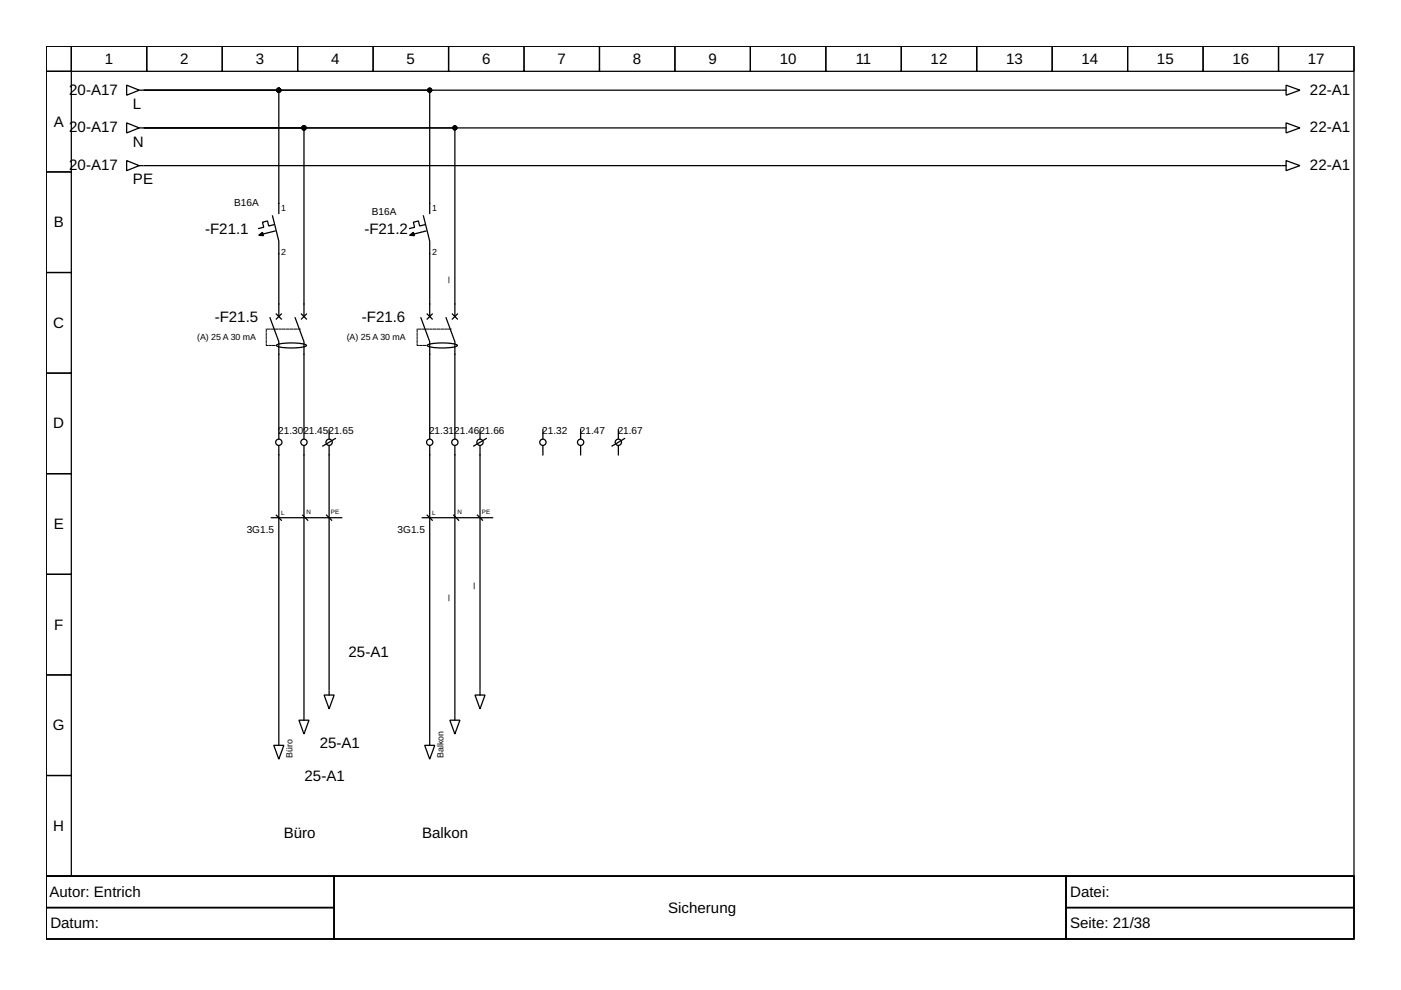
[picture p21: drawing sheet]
<svg xmlns="http://www.w3.org/2000/svg" width="297mm" height="210mm" viewBox="0 0 297 210" stroke-linecap="round" stroke-linejoin="round" font-family="sans-serif">
<defs><g id="words">
<g font-size="3.2">
<text x="22.2" y="13.5">1</text>
<text x="38.2" y="13.5">2</text>
<text x="54.2" y="13.5">3</text>
<text x="70.2" y="13.5">4</text>
<text x="86.2" y="13.5">5</text>
<text x="102.2" y="13.5">6</text>
<text x="118.2" y="13.5">7</text>
<text x="134.2" y="13.5">8</text>
<text x="150.2" y="13.5">9</text>
<text x="165.3" y="13.5">10</text>
<text x="181.4" y="13.5">11</text>
<text x="197.3" y="13.5">12</text>
<text x="213.3" y="13.5">13</text>
<text x="229.3" y="13.5">14</text>
<text x="245.3" y="13.5">15</text>
<text x="261.3" y="13.5">16</text>
<text x="277.3" y="13.5">17</text>
<text x="14.7" y="20.1">20-A17</text>
<text x="28.2" y="23.1">L</text>
<text x="277.7" y="20.1">22-A1</text>
<text x="11.4" y="26.9">A</text>
<text x="14.7" y="28.1">20-A17</text>
<text x="277.7" y="28.1">22-A1</text>
<text x="28.2" y="31.1">N</text>
<text x="14.7" y="36.1">20-A17</text>
<text x="28.2" y="39.1">PE</text>
<text x="277.7" y="36.1">22-A1</text>
<text x="11.4" y="48.2">B</text>
<text x="43.5" y="49.6">-F21.1</text>
<text x="77.2" y="49.6">-F21.2</text>
<text x="11.3" y="69.5">C</text>
<text x="45.5" y="68.2">-F21.5</text>
<text x="76.7" y="68.2">-F21.6</text>
<text x="11.3" y="90.8">D</text>
<text x="11.4" y="112.2">E</text>
<text x="11.5" y="133.5">F</text>
<text x="73.9" y="139.4">25-A1</text>
<text x="11.2" y="154.8">G</text>
<text x="67.8" y="158.6">25-A1</text>
<text x="64.6" y="165.5">25-A1</text>
<text x="11.3" y="176.2">H</text>
<text x="60.2" y="177.8">Büro</text>
<text x="89.5" y="177.8">Balkon</text>
<text x="10.5" y="190.2">Autor: Entrich</text>
<text x="226.9" y="190.2">Datei:</text>
<text x="10.7" y="196.8">Datum:</text>
<text x="141.7" y="193.5">Sicherung</text>
<text x="226.9" y="196.8">Seite: 21/38</text>
</g>
<g font-size="2.4">
<text x="94.8" y="59.9" transform="rotate(-90 94.8 59.9)">_</text>
<text x="100.2" y="124.8" transform="rotate(-90 100.2 124.8)">_</text>
<text x="94.8" y="127.5" transform="rotate(-90 94.8 127.5)">_</text>
</g>
<g font-size="2.1">
<text x="49.6" y="43.6">B16A</text>
<text x="78.9" y="45.5">B16A</text>
<text x="59" y="92">21.3021.4521.65</text>
<text x="91" y="92">21.3121.4621.66</text>
<text x="115" y="92">21.32</text>
<text x="123" y="92">21.47</text>
<text x="131" y="92">21.67</text>
<text x="52.3" y="113">3G1.5</text>
<text x="84.3" y="113">3G1.5</text>
</g>
<g font-size="1.9">
<text x="59.6" y="44.7">1</text>
<text x="91.6" y="44.7">1</text>
<text x="59.6" y="54">2</text>
<text x="91.6" y="54">2</text>
<text x="41.8" y="72.2">(A) 25 A 30 mA</text>
<text x="73.5" y="72.2">(A) 25 A 30 mA</text>
<text x="62" y="160.7" transform="rotate(-90 62 160.7)">Büro</text>
<text x="94" y="160.7" transform="rotate(-90 94 160.7)">Balkon</text>
</g>
<g font-size="1.3">
<text x="59.6" y="109.2">L</text>
<text x="65" y="109">N</text>
<text x="70.2" y="109">PE</text>
<text x="91.6" y="109.2">L</text>
<text x="97" y="109">N</text>
<text x="102.2" y="109">PE</text>
</g>
</g></defs>
<g fill="none" stroke="#000" stroke-width=".27">
<path d="M9.8 9.8h277.3v176h-277.3zM9.8 9.8h5.3v5.3h-5.3zM9.8 15.1h5.3v21.4h-5.3zM15.1 9.8h16v5.3h-16zM26.9 18.1l2.6 1-2.6 1.1zM29.5 19.1h.8M30.6 19.1h60.5v26.1M30.6 19.1h28.5v26.1M30.6 19.1h241M31.1 9.8h16v5.3h-16zM47.1 9.8h16v5.3h-16zM63.1 9.8h16v5.3h-16z"/>
<path d="M79.1 9.8h16v5.3h-16zM95.1 9.8h16v5.3h-16zM111.1 9.8h16v5.3h-16zM127.1 9.8h16v5.3h-16zM143.1 9.8h16v5.3h-16zM159.1 9.8h16v5.3h-16zM175.1 9.8h16v5.3h-16zM191.1 9.8h16v5.3h-16zM207.1 9.8h16v5.3h-16zM223.1 9.8h16v5.3h-16zM239.1 9.8h16v5.3h-16zM255.1 9.8h16v5.3h-16z"/>
<path d="M271.1 9.8h16v5.3h-16zM271.9 19.1h.8M272.7 18.1l2.9 1-2.9 1.1zM9.8 36.5h5.3v21.3h-5.3zM26.9 26.1l2.6 1-2.6 1.1zM26.9 34.1l2.6 1-2.6 1.1zM29.5 27.1h.8M29.5 35.1h.8M30.6 27.1h33.8v40M30.6 35.1h241M30.6 27.1h241M30.6 27.1h65.8v40"/>
<path d="M271.9 27.1h.8M271.9 35.1h.8M272.7 34.1l2.9 1-2.9 1.1zM272.7 26.1l2.9 1-2.9 1.1zM9.8 57.8h5.3v21.3h-5.3zM57.8 45.8l1.3 5.3v16M58 47.6l-1 .3-.3-1.1-1.1 .3 .3 1.1-1.1 .2M58.3 49l-3.2 .8M89.8 45.8l1.3 5.3v16M90 47.6l-1 .3-.3-1.1-1.1 .3 .3 1.1-1.1 .2M90.3 49l-3.2 .8M9.8 79.1h5.3v21.3h-5.3z"/>
<path d="M57.2 67.4l1.9 5v20.6M58.6 66.6l1 1M58.7 73.1a12.4 12.4 0 0 1 6.2 0l.1 .1a9.1 9.1 0 0 1-5.5 .4l-.8-.2-.1-.2zM59.6 66.6l-1 1M62.6 67.4l1.8 5v20.6M63.9 66.6l1.1 1M65 66.6l-1.1 1M89.2 67.4l1.9 5v20.6M90.6 66.6l1 1M90.7 73.1a12.4 12.4 0 0 1 6.2 0l.1 .1a9.1 9.1 0 0 1-5.5 .4l-.8-.2-.1-.2zM91.6 66.6l-1 1M94.6 67.4l1.8 5v20.6"/>
<path d="M95.9 66.6l1.1 1M97 66.6l-1.1 1M59.1 94.6v62.4M64.4 94.6v57M69.8 94.6v51.7M69.8 91.1v1.9M71.1 93l-2.7 1.6M91.1 94.6v62.4M96.4 94.6v57M101.8 94.6v51.7M101.8 91.1v1.9M103.1 93l-2.7 1.6"/>
<path d="M115.1 91.1v1.9M115.1 94.6v1.8M123.1 91.1v1.9M123.1 94.6v1.8M131.1 91.1v1.9M131.1 94.6v1.8M132.4 93l-2.6 1.6M9.8 100.4h5.3v21.4h-5.3zM57.5 109.8h14.9M58.6 109.2l1 1.1M64.2 109.2l1 1.1M69.2 109.2l1.1 1.1"/>
<path d="M89.5 109.8h14.9M90.6 109.2l1 1.1M96.2 109.2l1 1.1M101.2 109.2l1.1 1.1M9.8 121.8h5.3v21.3h-5.3zM9.8 143.1h5.3v21.3h-5.3zM58 158h2.2l-1.1 3zM59.1 157.2v.8M63.4 152.7h2.1l-1.1 2.9zM64.4 151.9v.8M68.7 147.4h2.1l-1 2.9zM69.8 146.6v.8"/>
<path d="M90 158h2.2l-1.1 3zM91.1 157.2v.8M95.4 152.7h2.1l-1.1 2.9zM96.4 151.9v.8M100.7 147.4h2.1l-1 2.9zM101.8 146.6v.8M9.8 164.4h5.3v21.4h-5.3zM9.8 185.8h277.3v13.3h-277.3zM9.8 185.8h61v6.6h-61zM9.8 192.4h61v6.7h-61zM70.8 185.8h155.2v13.3h-155.2zM226 185.8h61.1v6.6h-61.1z"/>
<path d="M226 192.4h61.1v6.7h-61.1z"/>
<circle cx="59.1" cy="93.8" r=".67"/>
<circle cx="64.4" cy="93.8" r=".67"/>
<circle cx="69.8" cy="93.8" r=".67"/>
<circle cx="91.1" cy="93.8" r=".67"/>
<circle cx="96.4" cy="93.8" r=".67"/>
<circle cx="101.8" cy="93.8" r=".67"/>
<circle cx="115.1" cy="93.8" r=".67"/>
<circle cx="123.1" cy="93.8" r=".67"/>
<circle cx="131.1" cy="93.8" r=".67"/>
</g>
<path d="M63.6 69.8h-7.2v3.4h2.2M95.6 69.8h-7.2v3.4h2.2" fill="none" stroke="#000" stroke-width=".21" stroke-dasharray=".5 .3"/>
<g fill="#000" stroke="#000" stroke-width=".27">
<path d="M54.8 49.9l.8-.7 .3 .8zM86.8 49.9l.8-.7 .3 .8z"/>
<circle cx="59.1" cy="19.1" r=".4"/>
<circle cx="91.1" cy="19.1" r=".4"/>
<circle cx="64.4" cy="27.1" r=".4"/>
<circle cx="96.4" cy="27.1" r=".4"/>
</g>
<use href="#words"/>
</svg>
